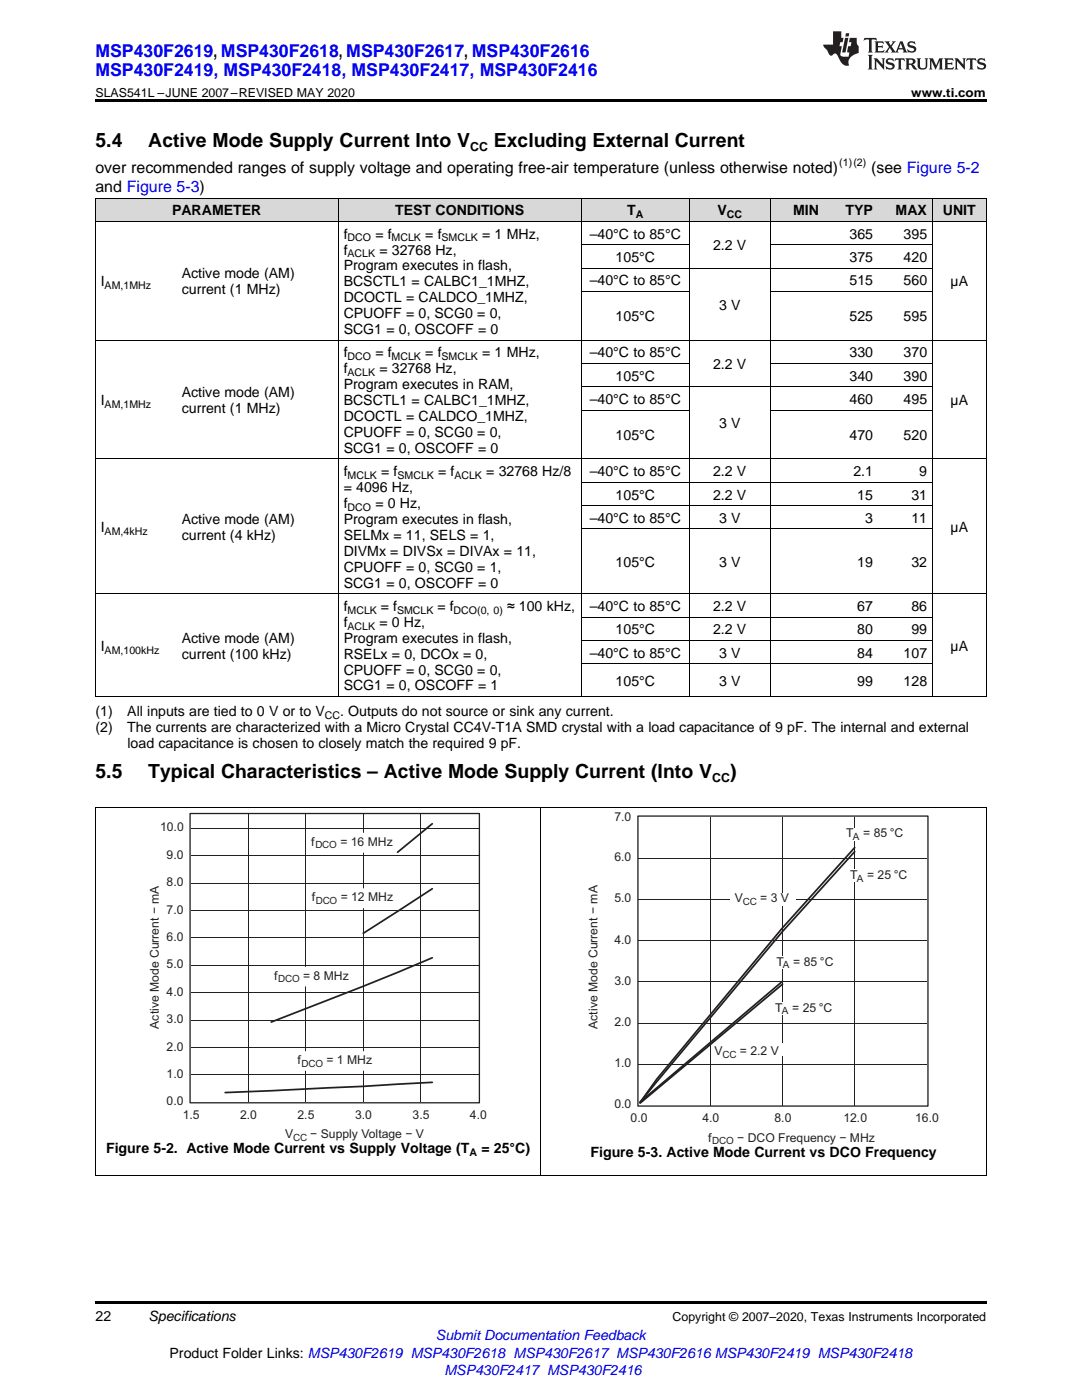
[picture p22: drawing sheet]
<svg xmlns="http://www.w3.org/2000/svg" width="216mm" height="279mm" viewBox="0 0 216 279" stroke-linecap="round" stroke-linejoin="round" font-family="sans-serif">
<defs><g id="words">
<g font-size="3.9">
<text x="19" y="29.3">5.4</text>
<text x="29.6" y="29.3">Active Mode Supply Current Into V</text>
<text x="98.5" y="29.3">Excluding External Current</text>
<text x="19" y="155.3">5.5</text>
<text x="29.6" y="155.3">Typical Characteristics – Active Mode Supply Current (Into V</text>
<text x="145.7" y="155.3">)</text>
</g>
<g font-size="3.5" fill="#00f">
<text x="19" y="11.3">MSP430F2619, MSP430F2618, MSP430F2617, MSP430F2616</text>
<text x="19" y="15.2">MSP430F2419, MSP430F2418, MSP430F2417, MSP430F2416</text>
</g>
<g font-size="3.2">
<text x="19" y="34.4">over recommended ranges of supply voltage and operating free-air temperature (unless otherwise noted)</text>
<text x="173.8" y="34.4">(see Figure 5-2</text>
<text x="19" y="38.3">and Figure 5-3)</text>
</g>
<g font-size="2.8">
<text x="34.3" y="43">PARAMETER</text>
<text x="68.6" y="47.6">f</text>
<text x="74.9" y="47.6">= f</text>
<text x="78.8" y="43">TEST CONDITIONS</text>
<text x="84.8" y="47.6">= f</text>
<text x="96.2" y="47.6">= 1 MHz,</text>
<text x="117.7" y="47.6">–40°C to 85°C</text>
<text x="125.2" y="43">T</text>
<text x="143.2" y="43">V</text>
<text x="158.3" y="43">MIN</text>
<text x="168.7" y="43">TYP</text>
<text x="169.5" y="47.6">365</text>
<text x="178.7" y="43">MAX</text>
<text x="180.3" y="47.6">395</text>
<text x="188.1" y="43">UNIT</text>
<text x="68.6" y="50.8">f</text>
<text x="68.6" y="54">Program executes in flash,</text>
<text x="75.7" y="50.8">= 32768 Hz,</text>
<text x="122.8" y="52.3">105°C</text>
<text x="142.3" y="50">2.2 V</text>
<text x="169.5" y="52.3">375</text>
<text x="180.3" y="52.3">420</text>
<text x="20.1" y="57.2">I</text>
<text x="36.3" y="55.6">Active mode (AM)</text>
<text x="36.3" y="58.7">current (1 MHz)</text>
<text x="68.6" y="57.2">BCSCTL1 = CALBC1_1MHZ,</text>
<text x="117.7" y="56.9">–40°C to 85°C</text>
<text x="169.5" y="56.9">515</text>
<text x="180.3" y="56.9">560</text>
<text x="189.7" y="57.2">µA</text>
<text x="68.6" y="60.3">DCOCTL = CALDCO_1MHZ,</text>
<text x="68.6" y="63.5">CPUOFF = 0, SCG0 = 0,</text>
<text x="122.8" y="64.1">105°C</text>
<text x="143.5" y="61.8">3 V</text>
<text x="169.5" y="64.1">525</text>
<text x="180.3" y="64.1">595</text>
<text x="68.6" y="66.7">SCG1 = 0, OSCOFF = 0</text>
<text x="68.6" y="71.3">f</text>
<text x="74.9" y="71.3">= f</text>
<text x="84.8" y="71.3">= f</text>
<text x="96.2" y="71.3">= 1 MHz,</text>
<text x="117.7" y="71.3">–40°C to 85°C</text>
<text x="169.5" y="71.3">330</text>
<text x="180.3" y="71.3">370</text>
<text x="68.6" y="74.5">f</text>
<text x="68.6" y="77.7">Program executes in RAM,</text>
<text x="75.7" y="74.5">= 32768 Hz,</text>
<text x="122.8" y="76">105°C</text>
<text x="142.3" y="73.7">2.2 V</text>
<text x="169.5" y="76">340</text>
<text x="180.3" y="76">390</text>
<text x="20.1" y="80.9">I</text>
<text x="36.3" y="79.3">Active mode (AM)</text>
<text x="36.3" y="82.4">current (1 MHz)</text>
<text x="68.6" y="80.9">BCSCTL1 = CALBC1_1MHZ,</text>
<text x="117.7" y="80.6">–40°C to 85°C</text>
<text x="169.5" y="80.6">460</text>
<text x="180.3" y="80.6">495</text>
<text x="189.7" y="80.9">µA</text>
<text x="68.6" y="84">DCOCTL = CALDCO_1MHZ,</text>
<text x="68.6" y="87.2">CPUOFF = 0, SCG0 = 0,</text>
<text x="122.8" y="87.8">105°C</text>
<text x="143.5" y="85.5">3 V</text>
<text x="169.5" y="87.8">470</text>
<text x="180.3" y="87.8">520</text>
<text x="68.6" y="90.4">SCG1 = 0, OSCOFF = 0</text>
<text x="68.6" y="95">f</text>
<text x="76.1" y="95">= f</text>
<text x="87.4" y="95">= f</text>
<text x="97" y="95">= 32768 Hz/8</text>
<text x="117.7" y="95">–40°C to 85°C</text>
<text x="142.3" y="95">2.2 V</text>
<text x="170.3" y="95">2.1</text>
<text x="183.4" y="95">9</text>
<text x="68.6" y="98.2">= 4096 Hz,</text>
<text x="68.6" y="101.4">f</text>
<text x="74.9" y="101.4">= 0 Hz,</text>
<text x="122.8" y="99.7">105°C</text>
<text x="142.3" y="99.7">2.2 V</text>
<text x="171.1" y="99.7">15</text>
<text x="181.9" y="99.7">31</text>
<text x="20.1" y="106.2">I</text>
<text x="36.3" y="104.6">Active mode (AM)</text>
<text x="36.3" y="107.7">current (4 kHz)</text>
<text x="68.6" y="104.6">Program executes in flash,</text>
<text x="68.6" y="107.7">SELMx = 11, SELS = 1,</text>
<text x="117.7" y="104.4">–40°C to 85°C</text>
<text x="143.5" y="104.4">3 V</text>
<text x="172.6" y="104.4">3</text>
<text x="181.9" y="104.4">11</text>
<text x="189.7" y="106.2">µA</text>
<text x="68.6" y="110.9">DIVMx = DIVSx = DIVAx = 11,</text>
<text x="122.8" y="113.1">105°C</text>
<text x="143.5" y="113.1">3 V</text>
<text x="171.1" y="113.1">19</text>
<text x="181.9" y="113.1">32</text>
<text x="68.6" y="114.1">CPUOFF = 0, SCG0 = 1,</text>
<text x="68.6" y="117.3">SCG1 = 0, OSCOFF = 0</text>
<text x="68.6" y="121.9">f</text>
<text x="68.6" y="125.1">f</text>
<text x="75.7" y="125.1">= 0 Hz,</text>
<text x="76" y="121.9">= f</text>
<text x="87.3" y="121.9">= f</text>
<text x="101.2" y="121.9">≈ 100 kHz,</text>
<text x="117.7" y="121.9">–40°C to 85°C</text>
<text x="142.3" y="121.9">2.2 V</text>
<text x="171.1" y="121.9">67</text>
<text x="181.9" y="121.9">86</text>
<text x="20.1" y="129.9">I</text>
<text x="36.3" y="128.3">Active mode (AM)</text>
<text x="36.3" y="131.4">current (100 kHz)</text>
<text x="68.6" y="128.3">Program executes in flash,</text>
<text x="68.6" y="131.4">RSELx = 0, DCOx = 0,</text>
<text x="117.7" y="131.2">–40°C to 85°C</text>
<text x="122.8" y="126.6">105°C</text>
<text x="142.3" y="126.6">2.2 V</text>
<text x="143.5" y="131.2">3 V</text>
<text x="171.1" y="126.6">80</text>
<text x="171.1" y="131.2">84</text>
<text x="180.3" y="131.2">107</text>
<text x="181.9" y="126.6">99</text>
<text x="189.7" y="129.9">µA</text>
<text x="68.6" y="134.6">CPUOFF = 0, SCG0 = 0,</text>
<text x="68.6" y="137.8">SCG1 = 0, OSCOFF = 1</text>
<text x="122.8" y="136.8">105°C</text>
<text x="143.5" y="136.8">3 V</text>
<text x="171.1" y="136.8">99</text>
<text x="180.3" y="136.8">128</text>
<text x="19" y="142.9">(1)</text>
<text x="25.4" y="142.9">All inputs are tied to 0 V or to V</text>
<text x="67.9" y="142.9">. Outputs do not source or sink any current.</text>
<text x="19" y="146.1">(2)</text>
<text x="25.4" y="146.1">The currents are characterized with a Micro Crystal CC4V-T1A SMD crystal with a load capacitance of 9 pF. The internal and external</text>
<text x="25.4" y="149.3">load capacitance is chosen to closely match the required 9 pF.</text>
<text x="21.2" y="230.2">Figure 5-2. Active Mode Current vs Supply Voltage (T</text>
<text x="96.1" y="230.2">= 25°C)</text>
<text x="117.8" y="230.8">Figure 5-3. Active Mode Current vs DCO Frequency</text>
<text x="19" y="263.6">22</text>
<text x="29.6" y="263.6">Specifications</text>
<text x="33.8" y="270.9">Product Folder Links: MSP430F2619 MSP430F2618 MSP430F2617 MSP430F2616 MSP430F2419 MSP430F2418</text>
</g>
<g font-size="2.8" fill="#00f">
<text x="87" y="267.4">Submit Documentation Feedback</text>
<text x="88.7" y="274.5">MSP430F2417 MSP430F2416</text>
</g>
<g font-size="2.5">
<text x="19" y="19.3">SLAS541L –JUNE 2007–REVISED MAY 2020</text>
<text x="181.8" y="19.3">www.ti.com</text>
<text x="93.8" y="30.1">CC</text>
<text x="142.1" y="156.1">CC</text>
<text x="134.2" y="263.6">Copyright © 2007–2020, Texas Instruments Incorporated</text>
</g>
<g font-size="2.4" fill="#231f20">
<text x="31.9" y="165.9">10.0</text>
<text x="122.6" y="163.7">7.0</text>
<text x="168.9" y="167.1">T</text>
<text x="172.3" y="167.1">= 85 °C</text>
<text x="33.3" y="171.4">9.0</text>
<text x="62.1" y="168.8">f</text>
<text x="67.9" y="168.8">= 16 MHz</text>
<text x="122.6" y="171.9">6.0</text>
<text x="33.3" y="176.9">8.0</text>
<text x="62.2" y="179.9">f</text>
<text x="68" y="179.9">= 12 MHz</text>
<text x="169.6" y="175.4">T</text>
<text x="173" y="175.4">= 25 °C</text>
<text x="33.3" y="182.3">7.0</text>
<text x="122.6" y="180.1">5.0</text>
<text x="146.6" y="180.1">V</text>
<text x="151.7" y="180.1">= 3 V</text>
<text x="33.3" y="187.8">6.0</text>
<text x="122.6" y="188.4">4.0</text>
<text x="33.3" y="193.3">5.0</text>
<text x="54.7" y="195.5">f</text>
<text x="60.5" y="195.5">= 8 MHz</text>
<text x="122.6" y="196.5">3.0</text>
<text x="154.9" y="192.8">T</text>
<text x="158.3" y="192.8">= 85 °C</text>
<text x="33.3" y="198.7">4.0</text>
<text x="154.7" y="201.9">T</text>
<text x="158.1" y="201.9">= 25 °C</text>
<text x="31.7" y="205.3" transform="rotate(-90 31.7 205.3)">Active Mode Current − mA</text>
<text x="33.3" y="209.7">2.0</text>
<text x="33.3" y="204.2">3.0</text>
<text x="119.3" y="205.3" transform="rotate(-90 119.3 205.3)">Active Mode Current − mA</text>
<text x="122.6" y="204.8">2.0</text>
<text x="33.3" y="215.1">1.0</text>
<text x="59.4" y="212.4">f</text>
<text x="65.1" y="212.4">= 1 MHz</text>
<text x="122.6" y="213">1.0</text>
<text x="142.6" y="210.6">V</text>
<text x="147.6" y="210.6">= 2.2 V</text>
<text x="33.3" y="220.5">0.0</text>
<text x="122.6" y="221.2">0.0</text>
<text x="36.5" y="223.2">1.5</text>
<text x="47.9" y="223.2">2.0</text>
<text x="56.9" y="227.2">V</text>
<text x="59.4" y="223.2">2.5</text>
<text x="61.9" y="227.2">− Supply Voltage − V</text>
<text x="70.9" y="223.2">3.0</text>
<text x="82.3" y="223.2">3.5</text>
<text x="93.8" y="223.2">4.0</text>
<text x="125.8" y="223.9">0.0</text>
<text x="140.1" y="223.9">4.0</text>
<text x="141.3" y="227.8">f</text>
<text x="147.1" y="227.8">− DCO Frequency − MHz</text>
<text x="154.5" y="223.9">8.0</text>
<text x="168.3" y="223.9">12.0</text>
<text x="182.6" y="223.9">16.0</text>
</g>
<g font-size="2.1">
<text x="167.5" y="33.2">(1)(2)</text>
<text x="126.9" y="43.5">A</text>
<text x="145" y="43.5">CC</text>
<text x="69.4" y="48.2">DCO</text>
<text x="69.4" y="51.4">ACLK</text>
<text x="78.1" y="48.2">MCLK</text>
<text x="88.1" y="48.2">SMCLK</text>
<text x="20.9" y="57.7">AM,1MHz</text>
<text x="69.4" y="71.9">DCO</text>
<text x="78.1" y="71.9">MCLK</text>
<text x="88.1" y="71.9">SMCLK</text>
<text x="69.4" y="75.1">ACLK</text>
<text x="20.9" y="81.4">AM,1MHz</text>
<text x="69.4" y="95.6">MCLK</text>
<text x="79.3" y="95.6">SMCLK</text>
<text x="90.7" y="95.6">ACLK</text>
<text x="69.4" y="102">DCO</text>
<text x="20.9" y="106.7">AM,4kHz</text>
<text x="69.4" y="122.5">MCLK</text>
<text x="69.4" y="125.7">ACLK</text>
<text x="79.2" y="122.5">SMCLK</text>
<text x="90.5" y="122.5">DCO(0, 0)</text>
<text x="20.9" y="130.4">AM,100kHz</text>
<text x="64.8" y="143.5">CC</text>
<text x="93.7" y="230.7">A</text>
</g>
<g font-size="2" fill="#231f20">
<text x="170.2" y="167.6">A</text>
<text x="62.9" y="169.3">DCO</text>
<text x="170.9" y="175.9">A</text>
<text x="63" y="180.4">DCO</text>
<text x="148.2" y="180.6">CC</text>
<text x="55.5" y="196">DCO</text>
<text x="156.2" y="193.3">A</text>
<text x="156" y="202.4">A</text>
<text x="60.2" y="212.9">DCO</text>
<text x="144.2" y="211.1">CC</text>
<text x="58.5" y="227.7">CC</text>
<text x="142.1" y="228.3">DCO</text>
</g>
</g></defs>
<g fill="#d8d8d8">
<path d="M19 39.6h16.2v4.6h-16.2z"/>
<path d="M35.2 39.6h32.3v4.6h-32.3z"/>
<path d="M67.5 39.6h48.5v4.6h-48.5z"/>
<path d="M116 39.6h21.5v4.6h-21.5z"/>
<path d="M137.5 39.6h16.2v4.6h-16.2z"/>
<path d="M153.7 39.6h10.8v4.6h-10.8z"/>
<path d="M164.5 39.6h10.8v4.6h-10.8z"/>
<path d="M175.3 39.6h10.8v4.6h-10.8z"/>
<path d="M186.1 39.6h10.7v4.6h-10.7z"/>
</g>
<path d="M19 259.7h177.8v.5h-177.8z" fill="#000"/>
<path d="M19.1 161.3v73.3M107.9 161.3v73.3M196.8 161.3v73.3M19 234.5h177.8" fill="none" stroke="#000" stroke-width=".2"/>
<g fill="#fff">
<path d="M152.2 232.6h.4v.7h-.4z"/>
<path d="M63.3 231.9h.4v.7h-.4z"/>
</g>
<path d="M127.4 179.5h57.6M127.4 171.3h57.6M141.8 163v57.6M156.2 163v57.6M170.6 163v57.6M127.4 195.9h57.6M127.4 187.7h57.6M127.4 212.4h57.6M127.4 204.2h57.6" fill="none" stroke="#231f20" stroke-width=".2"/>
<path d="M170.6 169.1l-14.4 16.1-25.2 30.2-3.3 4.6 28.5-34.1 14.4-15.9M156.2 195.8l-28.5 24.1M156.2 196.4l-28.5 23.8" fill="none" stroke="#231f20" stroke-width=".35"/>
<path d="M127.3 162.9h57.9v57.8h-57.9z" fill="none" stroke="#231f20" stroke-width=".26"/>
<g fill="#fff">
<path d="M153.8 200.1h14.3v2.4h-14.3z" fill-rule="evenodd"/>
<path d="M154 190.9h13.6v2.4h-13.6z" fill-rule="evenodd"/>
<path d="M145.2 208.2h17.1v2.5h-17.1z" fill-rule="evenodd"/>
<path d="M145.8 178.2h13v2.5h-13z" fill-rule="evenodd"/>
<path d="M168.8 173.6h13.3v2.4h-13.3z" fill-rule="evenodd"/>
<path d="M168 165.3h13.4v2.5h-13.4z" fill-rule="evenodd"/>
</g>
<g fill="none" stroke="#231f20" stroke-width=".2">
<path d="M38.1 176.2h57.4M38.1 170.8h57.4M38.1 165.3h57.4M49.6 162.5v57.4M61 162.5v57.4M72.5 162.5v57.4M84 162.5v57.4M38.1 198.1h57.4M38.1 192.6h57.4M38.1 187.2h57.4M38.1 181.7h57.4M38.1 214.5h57.4"/>
<path d="M38.1 209h57.4M38.1 203.6h57.4"/>
</g>
<path d="M37.9 162.4h57.8v57.7h-57.8z" fill="none" stroke="#231f20" stroke-width=".26"/>
<path d="M57.9 210h18.3v3.5h-18.3z" fill-rule="evenodd" fill="#fff"/>
<path d="M57.9 210h18.3v3.5h-18.3z" fill="none" stroke="#fff" stroke-width=".33"/>
<path d="M53.2 193.1h18.3v3.6h-18.3z" fill-rule="evenodd" fill="#fff"/>
<path d="M53.2 193.1h18.3v3.6h-18.3z" fill="none" stroke="#fff" stroke-width=".33"/>
<path d="M63.6 177.4h16.5v3.7h-16.5z" fill-rule="evenodd" fill="#fff"/>
<path d="M63.6 177.4h16.5v3.7h-16.5z" fill="none" stroke="#fff" stroke-width=".33"/>
<path d="M62 166.4h18.1v3.6h-18.1z" fill-rule="evenodd" fill="#fff"/>
<path d="M62 166.4h18.1v3.6h-18.1z" fill="none" stroke="#fff" stroke-width=".33"/>
<path d="M86.3 177.4l-13.8 8.9M86.3 164.4l-7 5.7M86.3 191.1a843.4 843.4 0 0 1-32.2 12.9M86.3 216l-13.8 .8-27.6 1.2" fill="none" stroke="#231f20" stroke-width=".35"/>
<g fill="none" stroke="#000" stroke-width=".2">
<path d="M19 39.5h177.8M19.1 39.6v99.5M67.5 39.6v99.5M116 39.6v99.5M137.5 39.6v99.5M153.7 39.6v99.5M186 39.6v99.5M196.8 39.6v99.5M19 44.2h177.8M116 58.2h21.5M116 53.5h70.1M116 48.8h21.5"/>
<path d="M153.7 58.2h32.4M153.7 48.8h32.4M19 67.9h177.8M116 77.2h70.1M116 72.5h21.5M153.7 72.5h32.4M19 91.6h177.8M116 96.3h70.1M116 81.9h21.5M153.7 81.9h32.4M19 118.5h177.8M116 105.6h70.1"/>
<path d="M116 100.9h70.1M19 139h177.8M116 132.5h70.1M116 127.8h70.1M116 123.1h70.1M19 161.2h177.8"/>
</g>
<path d="M19 19.9h177.8v.5h-177.8z" fill="#000"/>
<g fill="#231f20">
<path d="M172.5 7.6l-.1 .5 .4-.2h.6v.1v2.1l-.2 .4h.9l-.2-.4v-2.1l.1-.1h.5l.5 .2-.2-.5zM174.5 8.3l.2 .3v1.5l-.2 .4h1.8l.2-.6a1.04 1.04 0 0 1-1.3 .2v-.7h.6l.3 .2v-.6l-.3 .2h-.6v-.6l.8-.1 .4 .3-.2-.5zM176.5 8.3l.9 1.1-.9 1.1h.8l-.2-.2 .4-.7 .5 .7-.2 .2h1.5l-.2-.2 .2-.4h.9l.1 .4-.2 .2h1l-.3-.3-.7-1.9h-.5l-.9 2-.8-1 .9-1h-.8l.1 .3-.4 .5-.3-.6 .1-.2zM179.7 8.6l.4 1h-.7zM181.3 8.4a.63 .63 0 0 0-.2 .7 .63 .63 0 0 0 .6 .4l.6 .2 .1 .2a.75 .75 0 0 1-.7 .4 .75 .75 0 0 1-.6-.5l.1 .7 .1-.1a1.11 1.11 0 0 0 1.5-.6 1.13 1.13 0 0 0-1.2-.8l-.1-.4a1.04 1.04 0 0 1 1.2 .2l-.2-.5-.2 .1-.4-.2zM173.2 10.9l.2 .4v2.2l-.2 .4h1l-.3-.4v-2.2l.3-.4zM174.3 11.6l.3 .4v1.5l-.3 .4h.8l-.2-.4v-1.3l1.5 1.7v-1.9l.2-.4h-.7l.2 .4v.9l-1.1-1.3zM177 11.8a.62 .62 0 0 0-.2 .7 .62 .62 0 0 0 .6 .4l.6 .1 .1 .3a.76 .76 0 0 1-.7 .3 .76 .76 0 0 1-.7-.4l.2 .7 .1-.1a1.11 1.11 0 0 0 1.5-.6 1.13 1.13 0 0 0-1.2-.8l-.1-.4a1.04 1.04 0 0 1 1.2 .2l-.2-.6-.2 .1-.5-.1zM178.7 11.6l-.2 .6a.61 .61 0 0 1 .8-.3v1.6l-.2 .4h.9l-.2-.4v-1.6a.63 .63 0 0 1 .7 .3l-.1-.6zM180.6 11.6l.3 .4v1.5l-.3 .4h1l-.2-.2-.1-.8 .6 .2a.76 .76 0 0 0 1.2 .7l-1-1a.58 .58 0 0 0 .6-.5 .58 .58 0 0 0-.5-.6zM181.4 11.9h.1a.45 .45 0 0 1 .5 .1 .45 .45 0 0 1 .1 .5l-.8 .2zM182.9 11.6l.2 .2a2.17 2.17 0 0 0 .3 1.9 .99 .99 0 0 0 1.6-.6v-1.1l.2-.4h-.7l.2 .2a1.92 1.92 0 0 1-.2 1.8 .6 .6 0 0 1-.9-.5v-1.1l.2-.4zM185.4 11.6l.2 .4v1.5l-.2 .4h.7l-.2-.4v-1.4l.8 1.8 .8-1.8v1.4l-.2 .4h.9l-.2-.4v-1.5l.2-.4h-.8l-.6 1.5-.6-1.5zM188.4 11.6l.2 .4v1.5l-.2 .4h1.8l.1-.6a1.04 1.04 0 0 1-1.2 .1v-.6h.5l.4 .2v-.6l-.4 .2h-.5v-.7h.8l.3 .3-.1-.6zM190.5 11.6l.2 .4v1.5l-.2 .4h.7l-.2-.4v-1.3l1.5 1.7v-1.9l.2-.4h-.7l.2 .4v.9l-1.1-1.3zM192.9 11.6l-.1 .6a.61 .61 0 0 1 .7-.3l.1 1.6-.3 .4h1l-.3-.4 .1-1.6a.63 .63 0 0 1 .7 .3l-.1-.6zM195.2 11.8a.62 .62 0 0 0-.2 .7 .62 .62 0 0 0 .6 .4l.6 .1 .1 .3a.76 .76 0 0 1-.7 .3 .76 .76 0 0 1-.6-.4l.1 .7 .1-.1a1.11 1.11 0 0 0 1.6-.6 1.13 1.13 0 0 0-1.3-.8l-.1-.4a1.04 1.04 0 0 1 1.2 .2l-.1-.6-.2 .1-.5-.1z"/>
<path d="M166.2 6.3v2.6h-1.9v.4l.8 .9a.91 .91 0 0 0 1 .8 .56 .56 0 0 1 .5-.3 .56 .56 0 0 1 .5 .3l.4 .8a1.53 1.53 0 0 0 1.9 1.2 1.54 1.54 0 0 1 1-2.1l.9-.3v-1.4a1.52 1.52 0 0 1-.4-1.6h-1.3l-.2 .8h.5l-.2 .8h-.5l-.1 1v.2l.4 .1-.2 .8a1.93 1.93 0 0 1-1.6-.3l.3-1.8h-.5l.2-.8h.4l.2-.8h-.4v-1.3zM168.6 7.6l-.6 2.9h.7l.6-2.9zM168.8 6.6l-.1 .7h.6l.2-.7z"/>
</g>
<use href="#words"/>
</svg>
